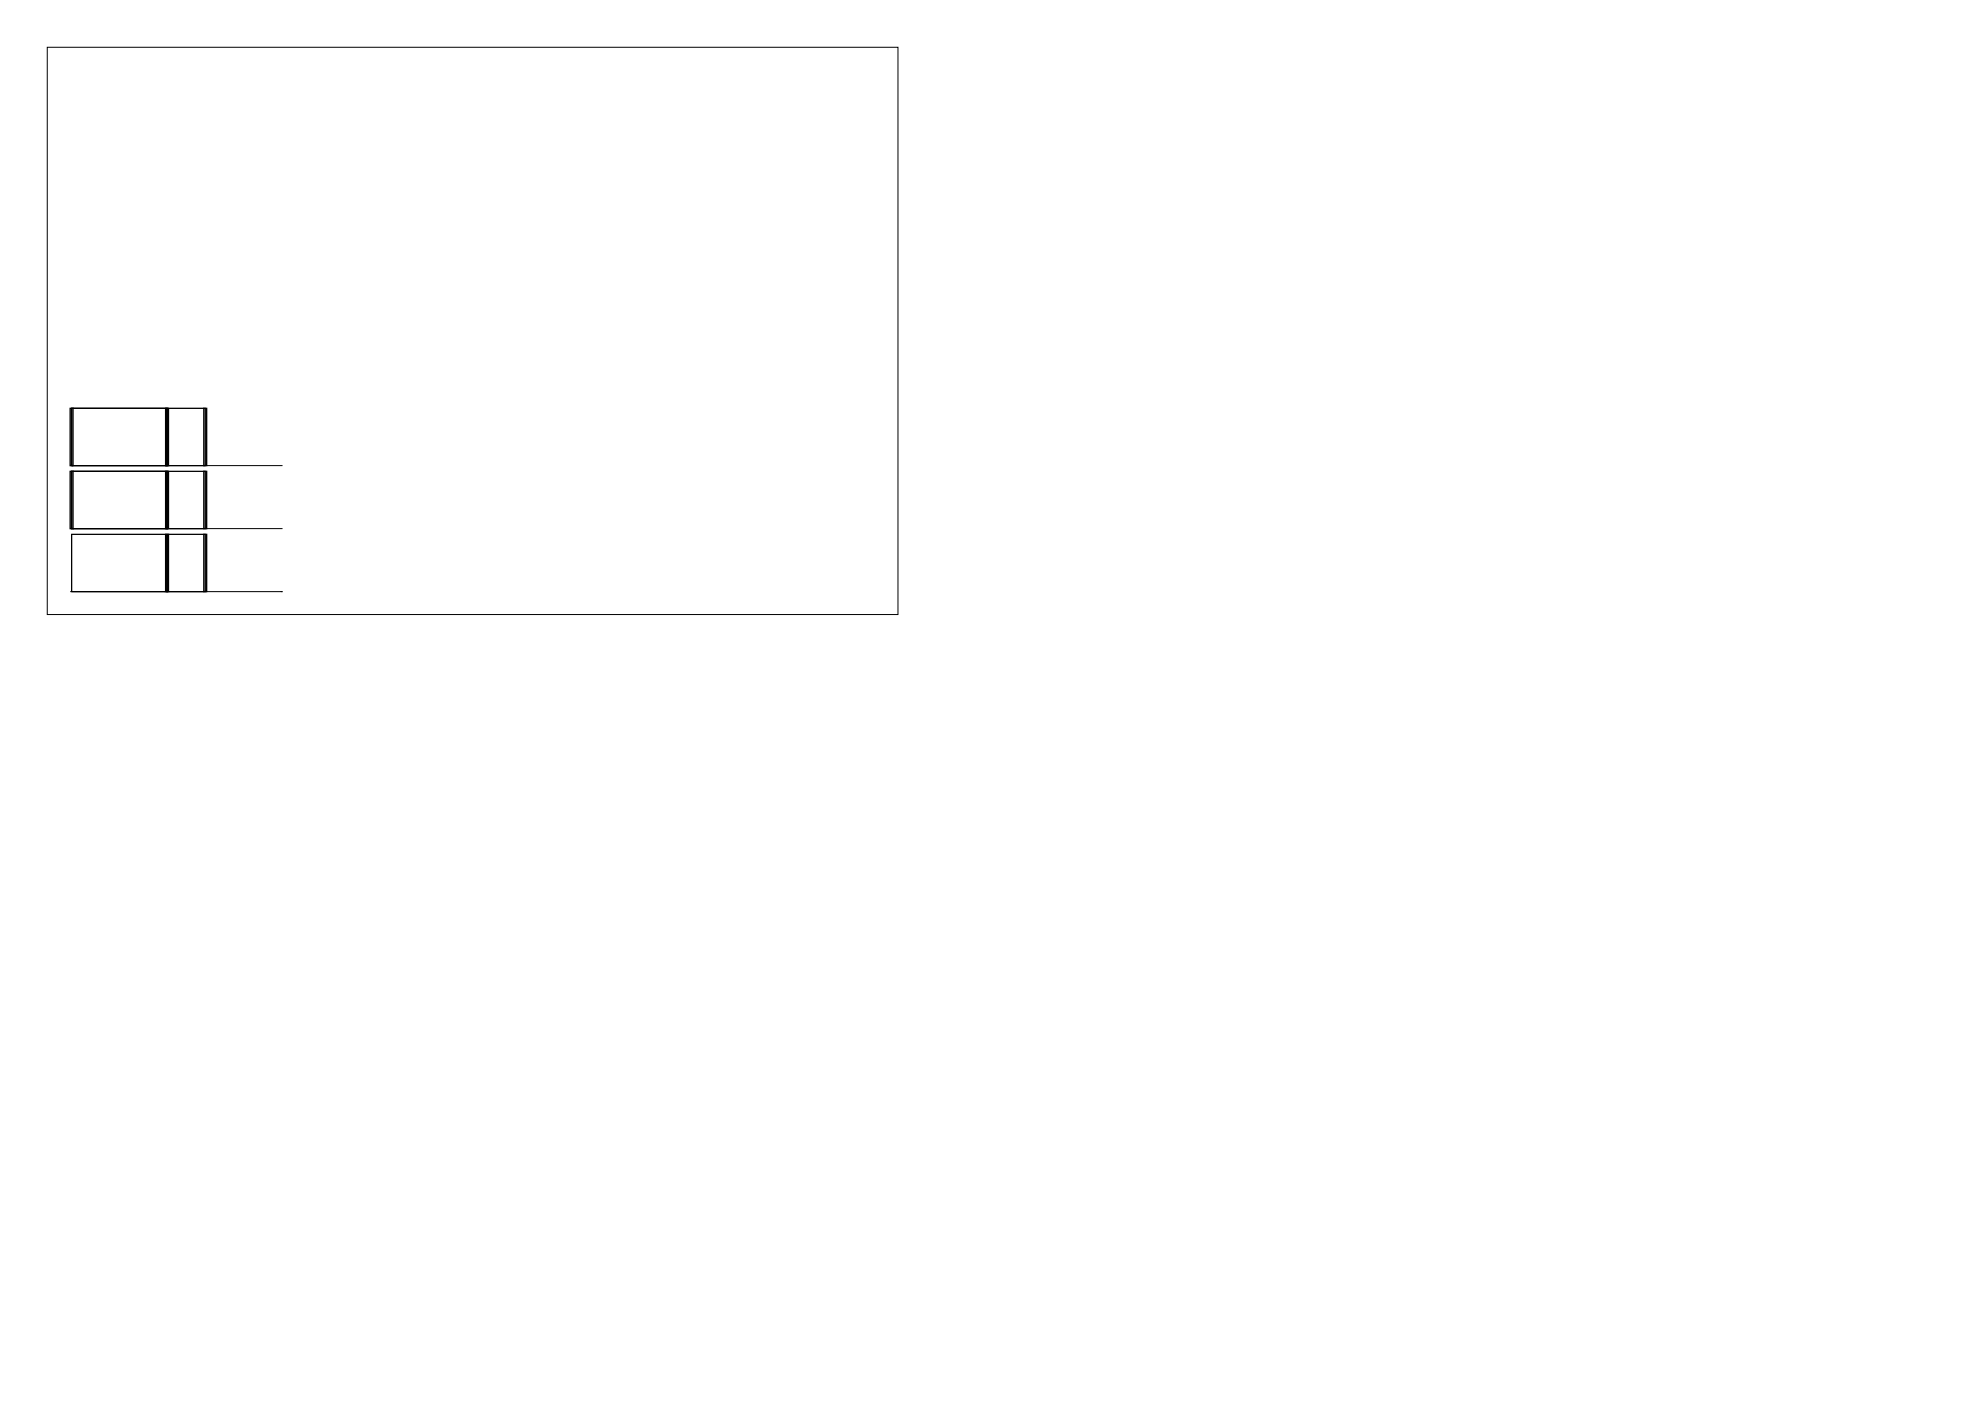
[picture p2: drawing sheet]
<svg xmlns="http://www.w3.org/2000/svg" width="420mm" height="297mm" viewBox="0 0 420 297" stroke-linecap="round" stroke-linejoin="round" font-family="sans-serif">
<g fill="none" stroke="#000" stroke-width=".21">
<path d="M10 10h180v120h-180zM14.8 98.5h45M15.1 86.4v12.1zM15.1 86.4h20.2v12.1h-20.2zM15.1 99.7v12.1zM15.1 99.7h20.2v12.1h-20.2zM35.3 86.4h8.1v12.1h-8.1zM35.3 86.4v12.1zM35.3 99.7h8.1v12.1h-8.1zM35.3 99.7v12.1zM14.8 111.8h45M15.1 113v12.2z"/>
<path d="M15.1 113h20.2v12.2h-20.2zM35.3 113v12.2zM35.3 113h8.1v12.2h-8.1zM14.8 125.2h45"/>
</g>
<path d="M14.8 86.4h.7v12.1h-.7zM14.8 99.7h.7v12.1h-.7zM35 86.4h.6v12.1h-.6zM35 99.7h.6v12.1h-.6zM43.1 86.4h.6v12.1h-.6zM43.1 99.7h.6v12.1h-.6zM35 113h.6v12.2h-.6zM43.1 113h.6v12.2h-.6z" fill="none" stroke="#000" stroke-width=".28"/>
</svg>
